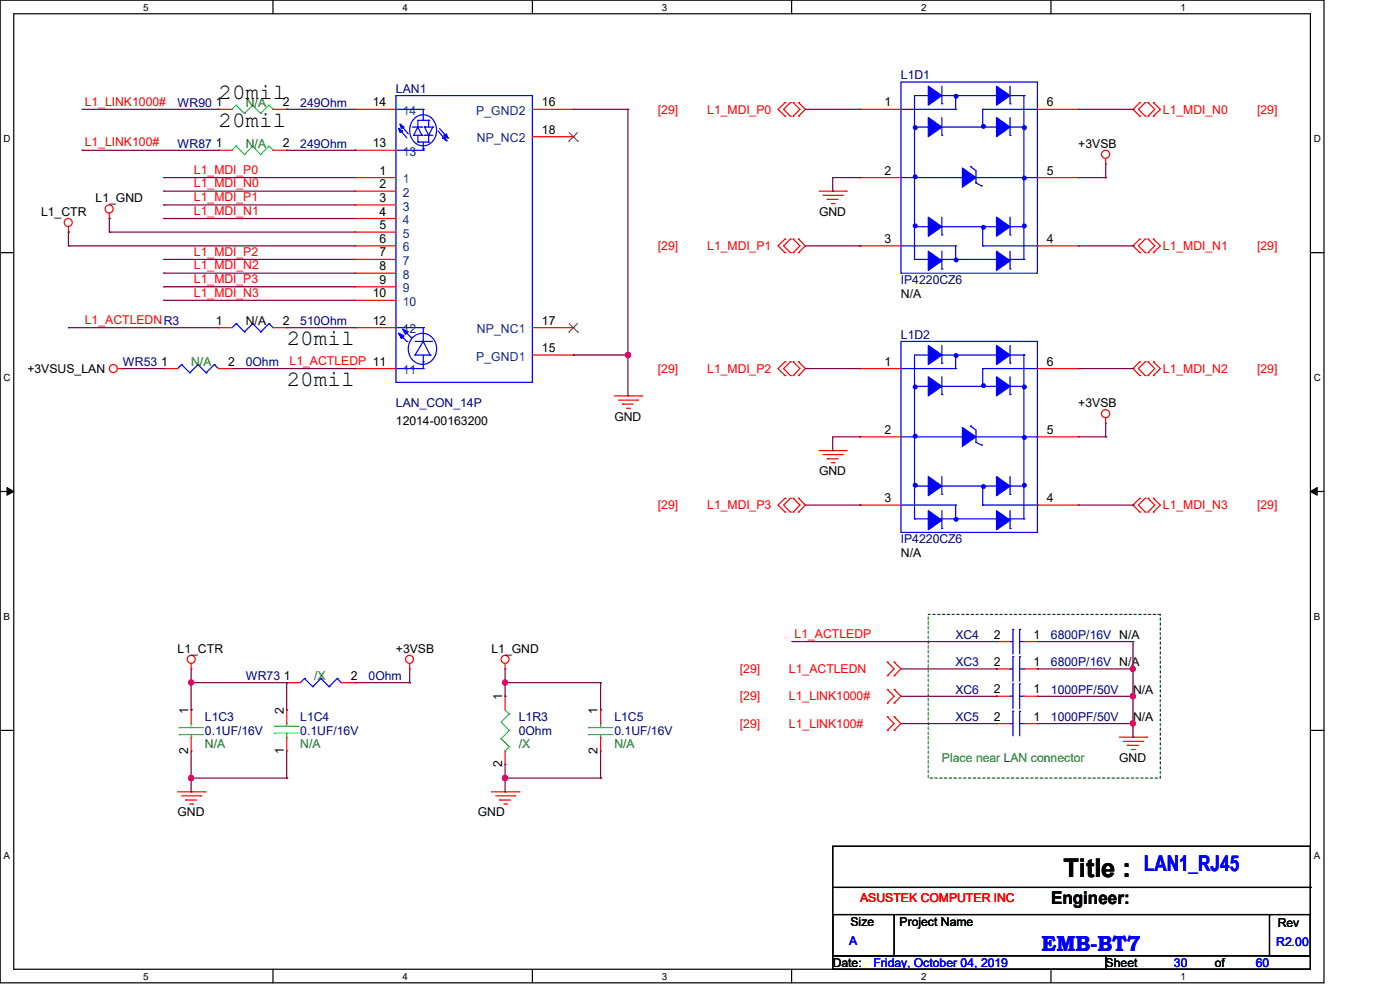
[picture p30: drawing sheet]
<svg xmlns="http://www.w3.org/2000/svg" width="297mm" height="210mm" viewBox="0 0 297 210" stroke-linecap="round" stroke-linejoin="round" font-family="sans-serif">
<defs><g id="words">
<text font-size="5.5" x="225.6" y="186.1">Title :</text>
<g font-size="4.6">
<text x="46.4" y="21.1">20mil</text>
<text x="46.4" y="26.9">20mil</text>
<text x="60.8" y="73.2">20mil</text>
<text x="60.8" y="81.9">20mil</text>
</g>
<g font-size="4.6" fill="#00f">
<text x="242.7" y="184.8">LAN1_RJ45</text>
<text x="221" y="201.8">EMB-BT7</text>
</g>
<text font-size="3.7" x="223" y="191.7">Engineer:</text>
<g font-size="2.6" fill="#000080">
<text x="191.1" y="16.8">L1D1</text>
<text x="37.7" y="22.6">WR90</text>
<text x="63.7" y="22.6">249Ohm</text>
<text x="84" y="19.7">LAN1</text>
<text x="37.7" y="31.3">WR87</text>
<text x="63.7" y="31.3">249Ohm</text>
<text x="191.1" y="60.3">IP4220CZ6</text>
<text x="63.7" y="69">510Ohm</text>
<text x="191.1" y="71.8">L1D2</text>
<text x="26.1" y="77.6">WR53</text>
<text x="52.2" y="77.6">0Ohm</text>
<text x="84" y="86.3">LAN_CON_14P</text>
<text x="191.1" y="115.3">IP4220CZ6</text>
<text x="202.7" y="135.6">XC4</text>
<text x="223" y="135.6">6800P/16V N/A</text>
<text x="202.7" y="141.4">XC3</text>
<text x="223" y="141.4">6800P/16V N/A</text>
<text x="52.2" y="144.2">WR73</text>
<text x="78.2" y="144.2">0Ohm</text>
<text x="202.7" y="147.1">XC6</text>
<text x="223" y="147.1">1000PF/50V</text>
<text x="43.5" y="152.9">L1C3</text>
<text x="43.5" y="155.8">0.1UF/16V</text>
<text x="63.7" y="152.9">L1C4</text>
<text x="63.7" y="155.8">0.1UF/16V</text>
<text x="110.1" y="152.9">L1R3</text>
<text x="110.1" y="155.8">0Ohm</text>
<text x="130.3" y="152.9">L1C5</text>
<text x="130.3" y="155.8">0.1UF/16V</text>
<text x="202.7" y="152.9">XC5</text>
<text x="223" y="152.9">1000PF/50V</text>
</g>
<g font-size="2.6" fill="#f00">
<text x="18" y="22.4">L1_LINK1000#</text>
<text x="139.6" y="24.1">[29]</text>
<text x="150" y="24.1">L1_MDI_P0</text>
<text x="246.7" y="24.1">L1_MDI_N0</text>
<text x="266.7" y="24.1">[29]</text>
<text x="18" y="31.1">L1_LINK100#</text>
<text x="41.1" y="39.8">L1_MDI_N0</text>
<text x="41.1" y="36.9">L1_MDI_P0</text>
<text x="41.1" y="45.5">L1_MDI_N1</text>
<text x="41.1" y="42.7">L1_MDI_P1</text>
<text x="139.6" y="53">[29]</text>
<text x="150" y="53">L1_MDI_P1</text>
<text x="246.7" y="53">L1_MDI_N1</text>
<text x="266.7" y="53">[29]</text>
<text x="41.1" y="54.2">L1_MDI_P2</text>
<text x="41.1" y="57.2">L1_MDI_N2</text>
<text x="41.1" y="62.9">L1_MDI_N3</text>
<text x="41.1" y="60">L1_MDI_P3</text>
<text x="18" y="68.7">L1_ACTLEDNR3</text>
<text x="61.4" y="77.4">L1_ACTLEDP 11</text>
<text x="139.6" y="79.1">[29]</text>
<text x="150" y="79.1">L1_MDI_P2</text>
<text x="246.7" y="79.1">L1_MDI_N2</text>
<text x="266.7" y="79.1">[29]</text>
<text x="139.6" y="108">[29]</text>
<text x="150" y="108">L1_MDI_P3</text>
<text x="246.7" y="108">L1_MDI_N3</text>
<text x="266.7" y="108">[29]</text>
<text x="168.6" y="135.3">L1_ACTLEDP</text>
<text x="157" y="142.8">[29]</text>
<text x="167.4" y="142.8">L1_ACTLEDN</text>
<text x="157" y="148.6">[29]</text>
<text x="167.4" y="148.6">L1_LINK1000#</text>
<text x="157" y="154.4">[29]</text>
<text x="167.4" y="154.4">L1_LINK100#</text>
<text x="182.5" y="191.4">ASUSTEK COMPUTER INC</text>
</g>
<g font-size="2.6">
<text x="45.8" y="22.6">1</text>
<text x="60" y="22.6">2</text>
<text x="79.1" y="22.6">14</text>
<text x="115" y="22.6">16</text>
<text x="187.7" y="22.6">1</text>
<text x="222.1" y="22.6">6</text>
<text x="115" y="28.4">18</text>
<text x="45.8" y="31.2">1</text>
<text x="60" y="31.2">2</text>
<text x="79.1" y="31.2">13</text>
<text x="228.8" y="31.3">+3VSB</text>
<text x="80.5" y="37">1</text>
<text x="80.5" y="39.9">2</text>
<text x="187.7" y="37">2</text>
<text x="222.1" y="37">5</text>
<text x="8.7" y="45.8">L1_CTR</text>
<text x="20.3" y="42.9">L1_GND</text>
<text x="80.5" y="42.8">3</text>
<text x="80.5" y="45.7">4</text>
<text x="173.8" y="45.8">GND</text>
<text x="80.5" y="48.6">5</text>
<text x="80.5" y="51.5">6</text>
<text x="187.7" y="51.5">3</text>
<text x="222.1" y="51.5">4</text>
<text x="80.5" y="54.4">7</text>
<text x="80.5" y="57.3">8</text>
<text x="79.1" y="63.1">10</text>
<text x="80.5" y="60.2">9</text>
<text x="191.1" y="63.2">N/A</text>
<text x="45.8" y="68.9">1</text>
<text x="52.2" y="69">N/A</text>
<text x="60" y="68.9">2</text>
<text x="79.1" y="68.9">12</text>
<text x="115" y="68.9">17</text>
<text x="34.2" y="77.6">1</text>
<text x="48.4" y="77.6">2</text>
<text x="115" y="74.7">15</text>
<text x="187.7" y="77.6">1</text>
<text x="222.1" y="77.6">6</text>
<text x="5.8" y="79.1">+3VSUS_LAN</text>
<text x="130.3" y="89.2">GND</text>
<text x="228.8" y="86.3">+3VSB</text>
<text x="84" y="90.1">12014-00163200</text>
<text x="187.7" y="92">2</text>
<text x="222.1" y="92">5</text>
<text x="173.8" y="100.8">GND</text>
<text x="187.7" y="106.5">3</text>
<text x="222.1" y="106.5">4</text>
<text x="191.1" y="118.2">N/A</text>
<text x="210.8" y="135.5">2</text>
<text x="219.2" y="135.5">1</text>
<text x="37.7" y="138.4">L1_CTR</text>
<text x="84" y="138.4">+3VSB</text>
<text x="104.3" y="138.4">L1_GND</text>
<text x="210.8" y="141.3">2</text>
<text x="219.2" y="141.3">1</text>
<text x="60.2" y="144.2">1</text>
<text x="74.5" y="144.2">2</text>
<text x="106.5" y="148.5" transform="rotate(-90 106.5 148.5)">1</text>
<text x="210.8" y="147.1">2</text>
<text x="219.2" y="147.1">1</text>
<text x="240.4" y="147.1">N/A</text>
<text x="39.9" y="151.5" transform="rotate(-90 39.9 151.5)">1</text>
<text x="60.2" y="151.5" transform="rotate(-90 60.2 151.5)">2</text>
<text x="126.8" y="151.5" transform="rotate(-90 126.8 151.5)">1</text>
<text x="210.8" y="152.9">2</text>
<text x="219.2" y="152.9">1</text>
<text x="240.4" y="152.9">N/A</text>
<text x="39.9" y="159.8" transform="rotate(-90 39.9 159.8)">2</text>
<text x="60.2" y="159.8" transform="rotate(-90 60.2 159.8)">1</text>
<text x="126.8" y="159.8" transform="rotate(-90 126.8 159.8)">2</text>
<text x="237.4" y="161.6">GND</text>
<text x="106.5" y="162.8" transform="rotate(-90 106.5 162.8)">2</text>
<text x="37.7" y="173.2">GND</text>
<text x="101.4" y="173.2">GND</text>
<text x="180.4" y="196.3">Size</text>
<text x="190.8" y="196.3">Project Name</text>
<text x="271.1" y="196.6">Rev</text>
<text x="176.7" y="205.1">Date:</text>
<text x="234.6" y="205.1">Sheet</text>
<text x="257.7" y="205.1">of</text>
</g>
<g font-size="2.6" fill="#008000">
<text x="52.2" y="22.6">N/A</text>
<text x="52.2" y="31.3">N/A</text>
<text x="40.6" y="77.6">N/A</text>
<text x="66.6" y="144.2">/X</text>
<text x="43.5" y="158.7">N/A</text>
<text x="63.7" y="158.7">N/A</text>
<text x="110.1" y="158.7">/X</text>
<text x="130.3" y="158.7">N/A</text>
<text x="199.8" y="161.6">Place near LAN connector</text>
</g>
<g font-size="2.6" fill="#004080">
<text x="85.4" y="24.4">14</text>
<text x="101" y="24.4">P_GND2</text>
<text x="85.4" y="33.1">13</text>
<text x="101.2" y="30.2">NP_NC2</text>
<text x="85.4" y="38.9">1</text>
<text x="85.4" y="41.7">2</text>
<text x="85.4" y="44.7">3</text>
<text x="85.4" y="47.5">4</text>
<text x="85.4" y="50.4">5</text>
<text x="85.4" y="53.3">6</text>
<text x="85.4" y="56.2">7</text>
<text x="85.4" y="59.1">8</text>
<text x="85.4" y="62">9</text>
<text x="85.4" y="64.9">10</text>
<text x="85.4" y="70.7">12</text>
<text x="101.2" y="70.7">NP_NC1</text>
<text x="101" y="76.5">P_GND1</text>
<text x="85.4" y="79.4">11</text>
</g>
<g font-size="2.6" fill="#00f">
<text x="180.1" y="200.4">A</text>
<text x="270.8" y="200.7">R2.00</text>
<text x="185.3" y="205.1">Friday, October 04, 2019</text>
<text x="249" y="205.1">30</text>
<text x="266.4" y="205.1">60</text>
</g>
<g font-size="2.1">
<text x="30.4" y="2.2">5</text>
<text x="85.4" y="2.2">4</text>
<text x="140.4" y="2.2">3</text>
<text x="195.4" y="2.2">2</text>
<text x="250.4" y="2.2">1</text>
<text x=".8" y="30.1">D</text>
<text x="278.7" y="30.1">D</text>
<text x=".8" y="80.8">C</text>
<text x="278.7" y="80.8">C</text>
<text x=".8" y="131.5">B</text>
<text x="278.7" y="131.5">B</text>
<text x=".8" y="182.2">A</text>
<text x="278.7" y="182.2">A</text>
<text x="30.4" y="207.8">5</text>
<text x="85.4" y="207.8">4</text>
<text x="140.4" y="207.8">3</text>
<text x="195.4" y="207.8">2</text>
<text x="250.4" y="207.8">1</text>
</g>
</g></defs>
<path d="M0 0h280.9v208.5h-280.9zM2.9 2.9h275.1v202.7h-275.1z" fill="none" stroke="#000" stroke-width=".25"/>
<g fill="#fff">
<path d="M30.4 .3h1.1v2.4h-1.1z"/>
<path d="M30.4 205.9h1.1v2.3h-1.1z"/>
</g>
<path d="M57.9 0v2.9M57.9 205.6v2.9" fill="none" stroke="#000" stroke-width=".25"/>
<g fill="#fff">
<path d="M85.4 .3h1.1v2.4h-1.1z"/>
<path d="M85.4 205.9h1.1v2.3h-1.1z"/>
</g>
<path d="M112.9 0v2.9M112.9 205.6v2.9" fill="none" stroke="#000" stroke-width=".25"/>
<g fill="#fff">
<path d="M140.4 .3h1.2v2.4h-1.2z"/>
<path d="M140.4 205.9h1.2v2.3h-1.2z"/>
</g>
<path d="M167.9 0v2.9M167.9 205.6v2.9" fill="none" stroke="#000" stroke-width=".25"/>
<g fill="#fff">
<path d="M195.4 .3h1.2v2.4h-1.2z"/>
<path d="M195.4 205.9h1.2v2.3h-1.2z"/>
</g>
<path d="M223 0v2.9M223 205.6v2.9" fill="none" stroke="#000" stroke-width=".25"/>
<g fill="#fff">
<path d="M250.4 .3h1.2v2.4h-1.2z"/>
<path d="M250.4 205.9h1.2v2.3h-1.2z"/>
<path d="M.8 28.2h1.4v2.4h-1.4z"/>
<path d="M278.7 28.2h1.5v2.4h-1.5z"/>
<path d="M.8 78.9h1.4v2.3h-1.4z"/>
<path d="M278.7 78.9h1.5v2.3h-1.5z"/>
</g>
<path d="M0 53.6h2.9M278 53.6h2.9" fill="none" stroke="#000" stroke-width=".25"/>
<g fill="#fff">
<path d="M.8 129.6h1.3v2.3h-1.3z"/>
<path d="M278.7 129.6h1.4v2.3h-1.4z"/>
</g>
<path d="M0 104.3h2.9M278 104.3h2.9" fill="none" stroke="#000" stroke-width=".25"/>
<path d="M1.5 103.4l1.4 .9-1.4 .8zM278 104.3l1.4-.9v1.7z" fill="#000" stroke="#000" stroke-width=".21"/>
<g fill="#fff">
<path d="M.8 180.3h1.3v2.3h-1.3z"/>
<path d="M278.7 180.3h1.4v2.3h-1.4z"/>
</g>
<path d="M0 154.9h2.9M278 154.9h2.9M176.7 179.5h101.3v23.2h-101.3zM176.7 194h13v8.7h-13zM176.7 188.3h101.3M190 194h79.3M269.3 194h8.7v8.7h-8.7zM269.3 194h.1M278 188.3h.1M176.7 202.7h57.9v2.9h-57.9zM234.6 202.7h43.4v2.9h-43.4z" fill="none" stroke="#000" stroke-width=".25"/>
<path d="M196.9 130.3h49.3v34.8h-49.3z" fill="none" stroke="#008000" stroke-width=".25" stroke-dasharray=".5"/>
<g fill="none" stroke="#f00" stroke-width=".25">
<path d="M46.4 31.9h.1M46.4 23.2h.1M46.4 23.2h2.8M46.4 31.9h2.8M58 23.2h2.8M58 31.9h2.8M60.8 31.9h.1M60.8 23.2h.1M75.3 37.7h.1M75.3 31.9h.1M75.3 23.2h.1M75.3 23.2h8.7"/>
<path d="M75.3 37.7h8.7M75.3 31.9h8.7M112.9 23.2h8.7M112.9 29h8.7M121.6 23.2h.1M121.6 29h.1M166.5 21.8h.1M166.5 24.6h.1M166.5 21.8l-1.4 1.4 1.4 1.4M167.7 24.6h.1M167.7 21.8h.1M167.7 21.8l-1.5 1.4 1.5 1.4"/>
<path d="M168.3 24.6h.1M168.3 21.8h.1M168.3 21.8l1.4 1.4-1.4 1.4M169.4 21.8h.1M169.4 24.6h.1M169.4 21.8l1.5 1.4-1.5 1.4M182.5 23.2h.1M182.5 37.7h.1M182.5 23.2h8.6M182.5 37.7h8.6M220.1 23.2h8.7M220.1 37.7h8.7"/>
<path d="M228.8 37.7h.1M228.8 23.2h.1M234.6 34.8h.1M234.6 33.6v1.2M241.8 21.8h.1M241.8 24.6h.1M241.8 21.8l-1.4 1.4 1.4 1.4M243 24.6h.1M243 21.8h.1M243 21.8l-1.5 1.4 1.5 1.4M243.5 24.6h.1M243.5 21.8h.1"/>
<path d="M243.5 21.8l1.5 1.4-1.5 1.4M244.7 21.8h.1M244.7 24.6h.1M244.7 21.8l1.5 1.4-1.5 1.4M14.5 49.2h.1M14.5 48.1v1.1M23.2 46.4h.1M23.2 45.2v1.2M75.3 40.6h.1M75.3 43.5h.1M75.3 46.4h.1M75.3 49.2h.1"/>
<path d="M75.3 52.2h.1M75.3 55h.1M75.3 58h.1M75.3 40.6h8.7M75.3 52.2h8.7M75.3 43.5h8.7M75.3 46.4h8.7M75.3 49.2h8.7M75.3 55h8.7M75.3 58h8.7M166.5 50.7h.1M166.5 53.6h.1"/>
<path d="M166.5 50.7l-1.4 1.5 1.4 1.4M167.7 53.6h.1M167.7 50.7h.1M167.7 50.7l-1.5 1.5 1.5 1.4M168.3 53.6h.1M168.3 50.7h.1M168.3 50.7l1.4 1.5-1.4 1.4M169.4 50.7h.1M169.4 53.6h.1M169.4 50.7l1.5 1.5-1.5 1.4M173.8 40.6h5.7M174.6 41.4h4.1"/>
<path d="M175.5 42.3h.1M175.5 42.3h2.3M176.4 43.2h.6M177 43.2h.1M178.7 41.4h.1M179.5 40.6h.1M182.5 52.2h.1M182.5 52.2h8.6M220.1 52.2h8.7M228.8 52.2h.1M241.8 50.7h.1M241.8 53.6h.1"/>
<path d="M241.8 50.7l-1.4 1.5 1.4 1.4M243 53.6h.1M243 50.7h.1M243 50.7l-1.5 1.5 1.5 1.4M243.5 53.6h.1M243.5 50.7h.1M243.5 50.7l1.5 1.5-1.5 1.4M244.7 50.7h.1M244.7 53.6h.1M244.7 50.7l1.5 1.5-1.5 1.4M24.9 78.2h1.2M26.1 78.2h.1"/>
<path d="M34.8 78.2h.1M34.8 78.2h2.9M46.4 69.5h.1M46.4 78.2h2.8M46.4 69.5h2.8M49.2 78.2h.1M58 69.5h2.8M60.8 69.5h.1M75.3 78.2h.1M75.3 69.5h.1M75.3 60.8h.1M75.3 63.7h.1"/>
<path d="M75.3 78.2h8.7M75.3 69.5h8.7M75.3 60.8h8.7M75.3 63.7h8.7M112.9 69.5h8.7M112.9 75.3h8.7M121.6 75.3h.1M121.6 69.5h.1M166.5 76.8h.1M166.5 79.7h.1M166.5 76.8l-1.4 1.4 1.4 1.5M167.7 79.7h.1"/>
<path d="M167.7 76.8h.1M167.7 76.8l-1.5 1.4 1.5 1.5M168.3 79.7h.1M168.3 76.8h.1M168.3 76.8l1.4 1.4-1.4 1.5M169.4 76.8h.1M169.4 79.7h.1M169.4 76.8l1.5 1.4-1.5 1.5M182.5 78.2h.1M182.5 78.2h8.6M220.1 78.2h8.7M228.8 78.2h.1"/>
<path d="M241.8 76.8h.1M241.8 79.7h.1M241.8 76.8l-1.4 1.4 1.4 1.5M243 79.7h.1M243 76.8h.1M243 76.8l-1.5 1.4 1.5 1.5M243.5 79.7h.1M243.5 76.8h.1M243.5 76.8l1.5 1.4-1.5 1.5M244.7 76.8h.1M244.7 79.7h.1M244.7 76.8l1.5 1.4-1.5 1.5"/>
<path d="M130.3 84h5.8M131.2 84.9h4.1M132.1 85.7h.1M132.1 85.7h2.3M132.9 86.6h.6M133.5 86.6h.1M135.3 84.9h.1M136.1 84h.1M173.8 95.6h5.7M174.6 96.4h4.1M175.5 97.3h.1M175.5 97.3h2.3"/>
<path d="M176.4 98.2h.6M177 98.2h.1M178.7 96.4h.1M179.5 95.6h.1M182.5 92.7h.1M182.5 92.7h8.6M220.1 92.7h8.7M228.8 92.7h.1M234.6 89.8h.1M234.6 88.6v1.2M166.5 105.7h.1M166.5 108.6h.1"/>
<path d="M166.5 105.7l-1.4 1.4 1.4 1.5M167.7 108.6h.1M167.7 105.7h.1M167.7 105.7l-1.5 1.4 1.5 1.5M168.3 108.6h.1M168.3 105.7h.1M168.3 105.7l1.4 1.4-1.4 1.5M169.4 105.7h.1M169.4 108.6h.1M169.4 105.7l1.5 1.4-1.5 1.5M182.5 107.1h.1M182.5 107.1h8.6"/>
<path d="M220.1 107.1h8.7M228.8 107.1h.1M241.8 105.7h.1M241.8 108.6h.1M241.8 105.7l-1.4 1.4 1.4 1.5M243 108.6h.1M243 105.7h.1M243 105.7l-1.5 1.4 1.5 1.5M243.5 108.6h.1M243.5 105.7h.1M243.5 105.7l1.5 1.4-1.5 1.5M244.7 105.7h.1"/>
<path d="M244.7 108.6h.1M244.7 105.7l1.5 1.4-1.5 1.5M211.4 136.1h.1M211.4 136.1h2.9M217.2 136.1h2.9M220.1 136.1h.1M40.6 141.9h.1M40.6 150.6h.1M40.6 159.3h.1M40.6 140.8v1.1M40.6 150.6v2.9M40.6 156.4v2.9"/>
<path d="M60.8 159.3h.1M60.8 150.6h.1M60.8 144.8h.1M60.8 150.6v2.9M60.8 156.4v2.9M60.8 144.8h2.9M72.4 144.8h2.9M75.3 144.8h.1M86.9 141.9h.1M86.9 140.8v1.1M107.1 141.9h.1M107.1 147.7h.1"/>
<path d="M107.1 140.8v1.1M107.1 147.7v2.9M107.1 159.3v2.9M127.4 150.6h.1M127.4 159.3h.1M127.4 150.6v2.9M127.4 156.4v2.9M188.3 140.5h.1M188.3 143.3h.1M188.3 146.3h.1M188.3 149.1h.1M188.3 152.1h.1"/>
<path d="M188.3 154.9h.1M188.3 140.5l1.4 1.4-1.4 1.4M188.3 146.3l1.4 1.4-1.4 1.4M188.3 152.1l1.4 1.4-1.4 1.4M189.7 143.3h.1M189.7 140.5h.1M189.7 149.1h.1M189.7 146.3h.1M189.7 154.9h.1M189.7 152.1h.1M189.7 140.5l1.4 1.4-1.4 1.4M189.7 146.3l1.4 1.4-1.4 1.4"/>
<path d="M189.7 152.1l1.4 1.4-1.4 1.4M211.4 147.7h.1M211.4 153.5h.1M211.4 141.9h.1M211.4 147.7h2.9M211.4 153.5h2.9M211.4 141.9h2.9M217.2 147.7h2.9M217.2 153.5h2.9M217.2 141.9h2.9M220.1 147.7h.1M220.1 153.5h.1"/>
<path d="M220.1 141.9h.1M237.4 156.4h5.8M238.3 157.3h4.1M239.2 158.1h.1M239.2 158.1h2.3M240.1 159h.6M240.7 159h.1M242.4 157.3h.1M243.2 156.4h.1M37.7 168h5.8M38.5 168.8h4.1M39.4 169.7h.1"/>
<path d="M39.4 169.7h2.3M40.3 170.6h.6M40.9 170.6h.1M42.6 168.8h.1M43.5 168h.1M104.3 168h5.8M105.2 168.8h4M106 169.7h.1M106 169.7h2.3M106.9 170.6h.5M107.1 162.2h.1M107.4 170.6h.1"/>
<path d="M109.2 168.8h.1M110.1 168h.1"/>
<circle cx="234.6" cy="32.7" r=".86"/>
<circle cx="14.5" cy="47.2" r=".85"/>
<circle cx="23.2" cy="44.3" r=".85"/>
<circle cx="24" cy="78.2" r=".85"/>
<circle cx="234.6" cy="87.8" r=".86"/>
<circle cx="40.6" cy="139.9" r=".85"/>
<circle cx="86.9" cy="139.9" r=".85"/>
<circle cx="107.1" cy="139.9" r=".85"/>
</g>
<g fill="none" stroke="#00ff40" stroke-width=".25">
<path d="M50.1 31h.1M50.1 22.3h.1M50.1 31l1.8 1.8M50.1 31l-.9 .9M50.1 22.3l1.8 1.7M50.1 22.3l-.9 .9M51.9 32.8h.1M51.9 24h.1M53.6 31h.1M53.6 22.3h.1M53.6 31l1.7 1.8M53.6 31l-1.7 1.8"/>
<path d="M53.6 22.3l1.7 1.7M53.6 22.3l-1.7 1.7M55.3 32.8h.1M55.3 24h.1M57.1 31h.1M57.1 22.3h.1M57.1 31l.9 .9M57.1 31l-1.8 1.8M57.1 22.3l.9 .9M57.1 22.3l-1.8 1.7M58 31.9h.1M58 23.2h.1"/>
<path d="M38 154.3h.1M38 155.8h.1M38 154.3h5.2M38 155.8h5.2M40.6 153.5h.1M40.6 156.4h.1M40.6 153.5v.8M40.6 155.8v.6M58.2 155.5h.1M58.2 154.1h.1M58.2 155.5h5.3M58.2 154.1h5.3"/>
<path d="M60.8 156.4h.1M60.8 153.5h.1M60.8 153.5v.6M60.8 155.5v.9M106.3 156.7h.1M106.3 153.2h.1M106.3 156.7l1.7 1.7M106.3 153.2l1.7 1.7M107.1 159.3h.1M107.1 150.6l.9 .9M108 158.4h.1M108 151.5h.1"/>
<path d="M108 154.9h.1M108 158.4l-.9 .9M108 154.9l-1.7 1.8M108 151.5l-1.7 1.7M124.8 154.3h.1M124.8 155.8h.1M124.8 154.3h5.2M124.8 155.8h5.2M127.4 153.5h.1M127.4 156.4h.1M127.4 153.5v.8M127.4 155.8v.6"/>
</g>
<g fill="#00f" stroke="#00f" stroke-width=".25">
<path d="M211.4 18.3l2.9 2-2.9 2z"/>
<path d="M196.9 18.3l2.9 2-2.9 2z"/>
<path d="M204.2 35.6l2.9 2.1-2.9 2z"/>
<path d="M211.4 24.9l2.9 2.1-2.9 2z"/>
<path d="M196.9 24.9l2.9 2.1-2.9 2z"/>
<path d="M196.9 46.1l2.9 2-2.9 2z"/>
<path d="M211.4 46.1l2.9 2-2.9 2z"/>
<path d="M196.9 53.3l2.9 2-2.9 2.1z"/>
<path d="M211.4 53.3l2.9 2-2.9 2.1z"/>
<path d="M211.4 73.3l2.9 2-2.9 2z"/>
<path d="M196.9 73.3l2.9 2-2.9 2z"/>
<path d="M204.2 90.7l2.9 2-2.9 2z"/>
<path d="M211.4 79.9l2.9 2.1-2.9 2z"/>
<path d="M196.9 79.9l2.9 2.1-2.9 2z"/>
<path d="M196.9 101.1l2.9 2-2.9 2.1z"/>
<path d="M211.4 101.1l2.9 2-2.9 2.1z"/>
<path d="M196.9 108.3l2.9 2.1-2.9 2z"/>
<path d="M211.4 108.3l2.9 2.1-2.9 2z"/>
<path d="M93.9 29.3l.5-.3 .3 .8z" fill-rule="evenodd"/>
<path d="M94.1 28.7l.6-.3 .3 .9z" fill-rule="evenodd"/>
<path d="M84.9 26.4l.8 .6-.5 .3z" fill-rule="evenodd"/>
<path d="M84.6 27.3l.8 .5-.5 .3z" fill-rule="evenodd"/>
<path d="M85.4 69.8l1.2 .6-.6 .6z" fill-rule="evenodd"/>
<path d="M84.6 70.7l.6 .8-.6-.8 1.1 .5-.5 .6z" fill-rule="evenodd"/>
<circle cx="208.6" cy="26.8" r=".4"/>
<circle cx="194.2" cy="27.1" r=".4"/>
<circle cx="217.3" cy="27.1" r=".4"/>
<circle cx="202.8" cy="20.4" r=".4"/>
<circle cx="194.2" cy="37.5" r=".4"/>
<circle cx="217.3" cy="37.8" r=".4"/>
<circle cx="208.6" cy="48.2" r=".4"/>
<circle cx="217.3" cy="47.9" r=".4"/>
<circle cx="194.2" cy="47.9" r=".4"/>
<circle cx="202.8" cy="55.2" r=".4"/>
<circle cx="208.6" cy="81.8" r=".4"/>
<circle cx="194.2" cy="82.1" r=".4"/>
<circle cx="217.3" cy="82.1" r=".4"/>
<circle cx="202.8" cy="75.4" r=".4"/>
<circle cx="194.2" cy="92.5" r=".4"/>
<circle cx="217.3" cy="92.8" r=".4"/>
<circle cx="208.6" cy="103.2" r=".4"/>
<circle cx="217.3" cy="102.9" r=".4"/>
<circle cx="194.2" cy="102.9" r=".4"/>
<circle cx="202.8" cy="110.2" r=".4"/>
</g>
<g fill="none" stroke="#00f" stroke-width=".25">
<path d="M191.1 17.4h29v40.6h-29zM199.8 18.3v3.7M214.3 18.3v3.7M84 20.3h28.9v60.8h-28.9zM84 23.2h5.8M84.3 31.9h5.5M84.6 27.3h.1M84.6 27.3l1.7 2M84.9 26.4h.1M84.9 26.4l1.7 2M87.5 27h2M87.8 28.7h.1"/>
<path d="M87.8 28.7h1.7M88 25.1a2.85 2.85 0 0 1 3.2-.3 2.85 2.85 0 0 1 1.4 2.8 2.85 2.85 0 0 1-1.4 2.9 2.85 2.85 0 0 1-3.2-.3 3.6 3.6 0 0 1 0-5.1zM88.6 30.1h.1M88.6 27h.1M88.6 28.7v1.4M88.6 27l-.8 1.7M88.6 27l.9 1.7M88.6 30.1h2.3M89.5 28.7h.1M89.5 27h.1M89.8 31.6h.1M89.8 25.5h.1"/>
<path d="M89.8 23.2h.1M89.8 31.9h.1M89.8 23.2v2.3M89.8 30.1v1.8M90.1 27h.1M90.1 28.7h.1M90.1 27h1.7M90.1 28.7h1.7M90.1 27l.8 1.7M90.9 25.5h.1M90.9 28.7h.1M90.9 30.1h.1"/>
<path d="M90.9 25.5h-2.3v1.5M90.9 25.5v1.5M90.9 28.7v1.4M91.8 27h.1M91.8 27l-.9 1.7M93 27.8l1.7 2M93.3 27.3l1.7 2M94.7 29.8h.1M95 29.3h.1M191.1 23.2h11.6M191.1 37.7h29M194 27h23.2"/>
<path d="M199.8 22h.1M199.8 28.7h.1M199.8 24.9v3.8M202.7 23.2h.1M202.7 20.3h.1M202.7 20.3v2.9M205.9 35.3h.1M205.9 35.3l1.2 .9v2.6M207.1 38.8h.1M207.1 38.8l1.1 .6M208.2 39.4h.1M208.5 23.2h.1"/>
<path d="M208.5 23.2h11.3M208.5 23.2v3.8M214.3 22h.1M214.3 28.7h.1M214.3 24.9v3.8M217.2 20.3h.1M217.2 27h.1M217.2 20.3h-23.2v34.7M217.2 20.3v34.7M219.8 23.2h.1M220.1 37.7h.1M191.1 52.2h11.6"/>
<path d="M194 55h.1M194 55h23.2M194 48.1h23.2M199.8 49.8h.1M199.8 57.1h.1M199.8 46.1v3.7M199.8 53.3v3.8M202.7 52.2h.1M202.7 55h.1M202.7 52.2v2.8M208.5 52.2h.1M208.5 52.2h11.6"/>
<path d="M208.5 48.1v4.1M214.3 49.8h.1M214.3 57.1h.1M214.3 46.1v3.7M214.3 53.3v3.8M217.2 55h.1M217.2 48.1h.1M220.1 52.2h.1M38.5 77.3h.1M38.5 77.3l1.8 1.8M38.5 77.3l-.8 .9M40.3 79.1h.1"/>
<path d="M42 77.3h.1M42 77.3l1.7 1.8M42 77.3l-1.7 1.8M43.7 79.1h.1M45.5 77.3h.1M45.5 77.3l.9 .9M45.5 77.3l-1.8 1.8M46.4 78.2h.1M50.1 68.7h.1M50.1 68.7l1.8 1.7M50.1 68.7l-.9 .8M51.9 70.4h.1"/>
<path d="M53.6 68.7h.1M53.6 68.7l1.7 1.7M53.6 68.7l-1.7 1.7M55.3 70.4h.1M57.1 68.7h.1M57.1 68.7l.9 .8M57.1 68.7l-1.8 1.7M58 69.5h.1M84 78.2h.1M84 78.2h5.8M84 69.5h5.8M85.4 71.5l.9 .9"/>
<path d="M86.3 72.4h.1M86.3 70.7l.9 .8M87.2 71.5h.1M87.5 71.7a2.98 2.98 0 0 1 3.4-.7 2.98 2.98 0 0 1 1.7 3 3 3 0 0 1-3 3.3 3 3 0 0 1-3-3.3 3.5 3.5 0 0 1 .9-2.3zM88.1 75.3h.1M88.1 75.3h3.1M88.1 75.3l1.7-2.9 1.4 2.9M88.1 72.4h3.4M89.8 76.8h.1M89.8 69.5h.1M89.8 78.2h.1M89.8 69.5v3.2"/>
<path d="M89.8 75.3v2.9M91.2 75.3h.1M91.5 72.4h.1M191.1 72.4h29v40.5h-29zM191.1 78.2h11.6M199.8 77h.1M199.8 73.3v3.7M199.8 79.9v3.8M202.7 78.2h.1M202.7 75.3h.1M202.7 75.3v2.9M208.5 78.2h.1"/>
<path d="M208.5 78.2v3.8M208.5 78.2h11.3M214.3 77h.1M214.3 73.3v3.7M214.3 79.9v3.8M217.2 75.3h.1M217.2 75.3h-23.2v34.8M217.2 75.3v34.8M219.8 78.2h.1M191.1 92.7h29M194 82h23.2M199.8 83.7h.1"/>
<path d="M205.9 90.4h.1M205.9 90.4l1.2 .8v2.7M207.1 93.9h.1M207.1 93.9l1.1 .5M208.2 94.4h.1M214.3 83.7h.1M217.2 82h.1M220.1 92.7h.1M191.1 107.1h11.6M194 110.1h.1M194 110.1h23.2M194 103.1h23.2"/>
<path d="M199.8 104.9h.1M199.8 112.1h.1M199.8 101.1v3.8M199.8 108.3v3.8M202.7 107.1h.1M202.7 110.1h.1M202.7 107.1v3M208.5 107.1h.1M208.5 103.1v4M208.5 107.1h11.6M214.3 104.9h.1M214.3 112.1h.1"/>
<path d="M214.3 101.1v3.8M214.3 108.3v3.8M217.2 110.1h.1M217.2 103.1h.1M220.1 107.1h.1M214.3 136.1h.1M214.3 136.1h.6M214.9 139.3h.1M214.9 133.5h.1M214.9 133.5v5.2M214.9 139.3v5.2M216.3 139.3h.1"/>
<path d="M216.3 133.5h.1M216.3 133.5v5.2M216.3 139.3v5.2M216.3 136.1h.9M217.2 136.1h.1M64.6 143.9h.1M64.6 143.9l1.7 1.8M64.6 143.9l-.9 .9M66.3 145.7h.1M68.1 143.9h.1M68.1 143.9l1.7 1.8M68.1 143.9l-1.8 1.8"/>
<path d="M69.8 145.7h.1M71.5 143.9h.1M71.5 143.9l.9 .9M71.5 143.9l-1.7 1.8M72.4 144.8h.1M214.3 147.7h.1M214.3 153.5h.1M214.3 141.9h.1M214.3 147.7h.6M214.3 153.5h.6M214.3 141.9h.6M214.9 145.1h.1"/>
<path d="M214.9 150.9h.1M214.9 145.1v5.2M214.9 150.9v5.2M216.3 145.1h.1M216.3 150.9h.1M216.3 145.1v5.2M216.3 150.9v5.2M216.3 147.7h.9M216.3 153.5h.9M216.3 141.9h.9M217.2 147.7h.1M217.2 153.5h.1"/>
<path d="M217.2 141.9h.1"/>
</g>
<path d="M120.7 29.9h.1M120.7 28.1l1.9 1.8M122.5 28.1l-1.8 1.8M122.6 29.9h.1M120.7 70.4h.1M120.7 68.6l1.9 1.8M122.5 68.6l-1.8 1.8M122.6 70.4h.1" fill="none" stroke="#804000" stroke-width=".21"/>
<g fill="none" stroke="#800040" stroke-width=".25">
<path d="M17.4 31.9h.1M17.4 23.2h29M17.4 31.9h29M34.8 37.7h.1M34.8 37.7h40.5M46.4 23.2h.1M60.8 23.2h.1M60.8 23.2h14.5M60.8 31.9h14.5M75.3 31.9h.1M121.6 23.2h11.6M133.2 23.2h.1"/>
<path d="M133.2 23.2v60.8M170.9 23.2h11.6M182.5 37.7h.1M182.5 23.2h.1M182.5 37.7h-5.8v2.9M228.8 37.7h5.8M228.8 23.2h11.6M234.6 37.7h.1M234.6 34.8v2.9M240.4 23.2h.1M14.5 49.2h.1M14.5 52.2h.1"/>
<path d="M14.5 52.2h60.8M14.5 49.2v3M23.2 46.4h.1M23.2 49.2h.1M23.2 46.4v2.8M23.2 49.2h52.1M34.8 55h.1M34.8 46.4h.1M34.8 40.6h.1M34.8 58h.1M34.8 43.5h.1M34.8 55h40.5"/>
<path d="M34.8 46.4h40.5M34.8 40.6h40.5M34.8 58h40.5M34.8 43.5h40.5M170.9 52.2h11.6M176.7 40.6h.1M182.5 52.2h.1M228.8 52.2h11.6M240.4 52.2h.1M14.5 69.5h.1M14.5 69.5h31.9M26.1 78.2h8.7"/>
<path d="M34.8 63.7h.1M34.8 60.8h.1M34.8 78.2h.1M34.8 63.7h40.5M34.8 60.8h40.5M49.2 78.2h26.1M60.8 69.5h14.5M75.3 78.2h.1M75.3 69.5h.1M121.6 75.3h.1M121.6 75.3h11.6M133.2 75.3h.1"/>
<path d="M170.9 78.2h11.6M182.5 78.2h.1M228.8 78.2h11.6M240.4 78.2h.1M133.2 84h.1M176.7 95.6h.1M182.5 92.7h.1M182.5 92.7h-5.8v2.9M228.8 92.7h5.8M234.6 92.7h.1M234.6 89.8v2.9M170.9 107.1h11.6"/>
<path d="M182.5 107.1h.1M228.8 107.1h11.6M240.4 107.1h.1M168 136.1h43.4M211.4 136.1h.1M220.1 136.1h20.3M240.4 136.1h.1M240.4 136.1v20.3M40.6 150.6h.1M40.6 144.8h.1M40.6 144.8h20.2M40.6 141.9v8.7"/>
<path d="M40.6 159.3v8.7M60.8 144.8h.1M60.8 150.6h.1M60.8 144.8v5.8M60.8 159.3v5.8M75.3 144.8h11.6M86.9 144.8h.1M86.9 141.9v2.9M107.1 147.7h.1M107.1 144.8h.1M107.1 144.8h20.3M107.1 141.9v5.8"/>
<path d="M127.4 150.6h.1M127.4 144.8h.1M127.4 144.8v5.8M127.4 159.3v5.8M191.1 147.7h20.3M191.1 153.5h20.3M191.1 141.9h20.3M211.4 141.9h.1M211.4 147.7h.1M211.4 153.5h.1M220.1 147.7h20.3M220.1 153.5h20.3"/>
<path d="M220.1 141.9h20.3M240.4 156.4h.1M240.4 141.9h.1M240.4 147.7h.1M240.4 153.5h.1M40.6 165.1h.1M40.6 168h.1M40.6 165.1h20.2M60.8 165.1h.1M107.1 165.1h.1M107.1 168h.1M107.1 165.1h20.3"/>
<path d="M107.1 162.2v5.8M127.4 165.1h.1"/>
</g>
<g fill="#f0f" stroke="#f0f" stroke-width=".25">
<circle cx="240.3" cy="147.7" r=".56"/>
<circle cx="240.3" cy="153.5" r=".56"/>
<circle cx="240.3" cy="141.9" r=".56"/>
<circle cx="40.5" cy="144.8" r=".56"/>
<circle cx="40.5" cy="165.1" r=".56"/>
<circle cx="133.2" cy="75.3" r=".57"/>
<circle cx="107.1" cy="165.1" r=".56"/>
<circle cx="107.1" cy="144.8" r=".56"/>
</g>
<use href="#words"/>
</svg>
